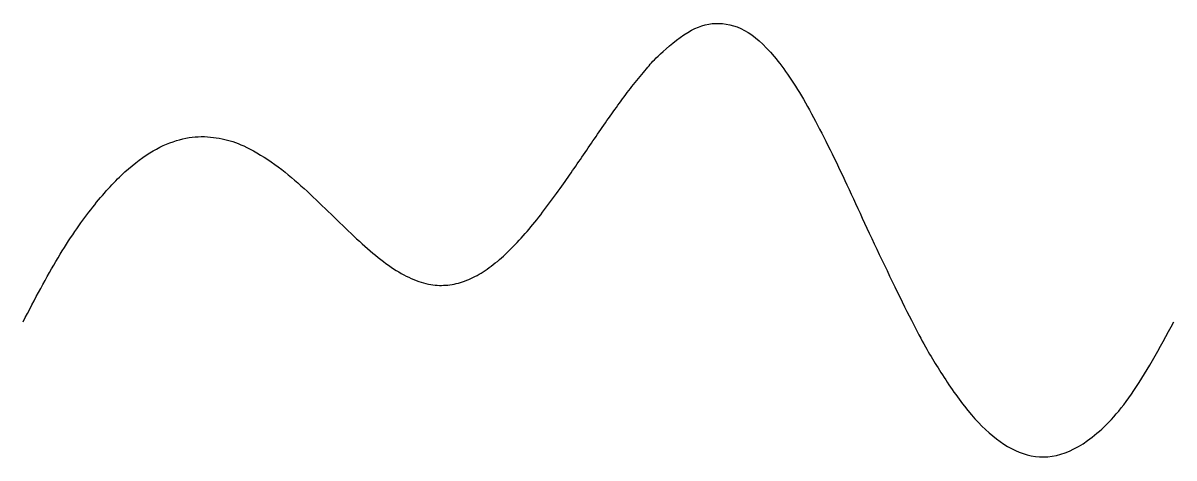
# Model space of a CAD drawing. Header units: metres. Extents: x 0 to 6, y -0.71 to 1.56.
import ezdxf

# ---------------------------------------------------------------- set-up
doc = ezdxf.new("R2010")
doc.units = ezdxf.units.M
doc.layers.add('Splines', color=7, linetype='Continuous')

msp = doc.modelspace()

# ---------------------------------------------------------------- linework, layer by layer
at = {"layer": 'Splines'}
msp.add_open_spline([(0, 0), (1, 2, 1), (2, -1, 2), (3, 1), (4, 3, 1), (5, -2), (6, 0, 2)], degree=4, dxfattribs=at)

doc.saveas('drawing.dxf')
